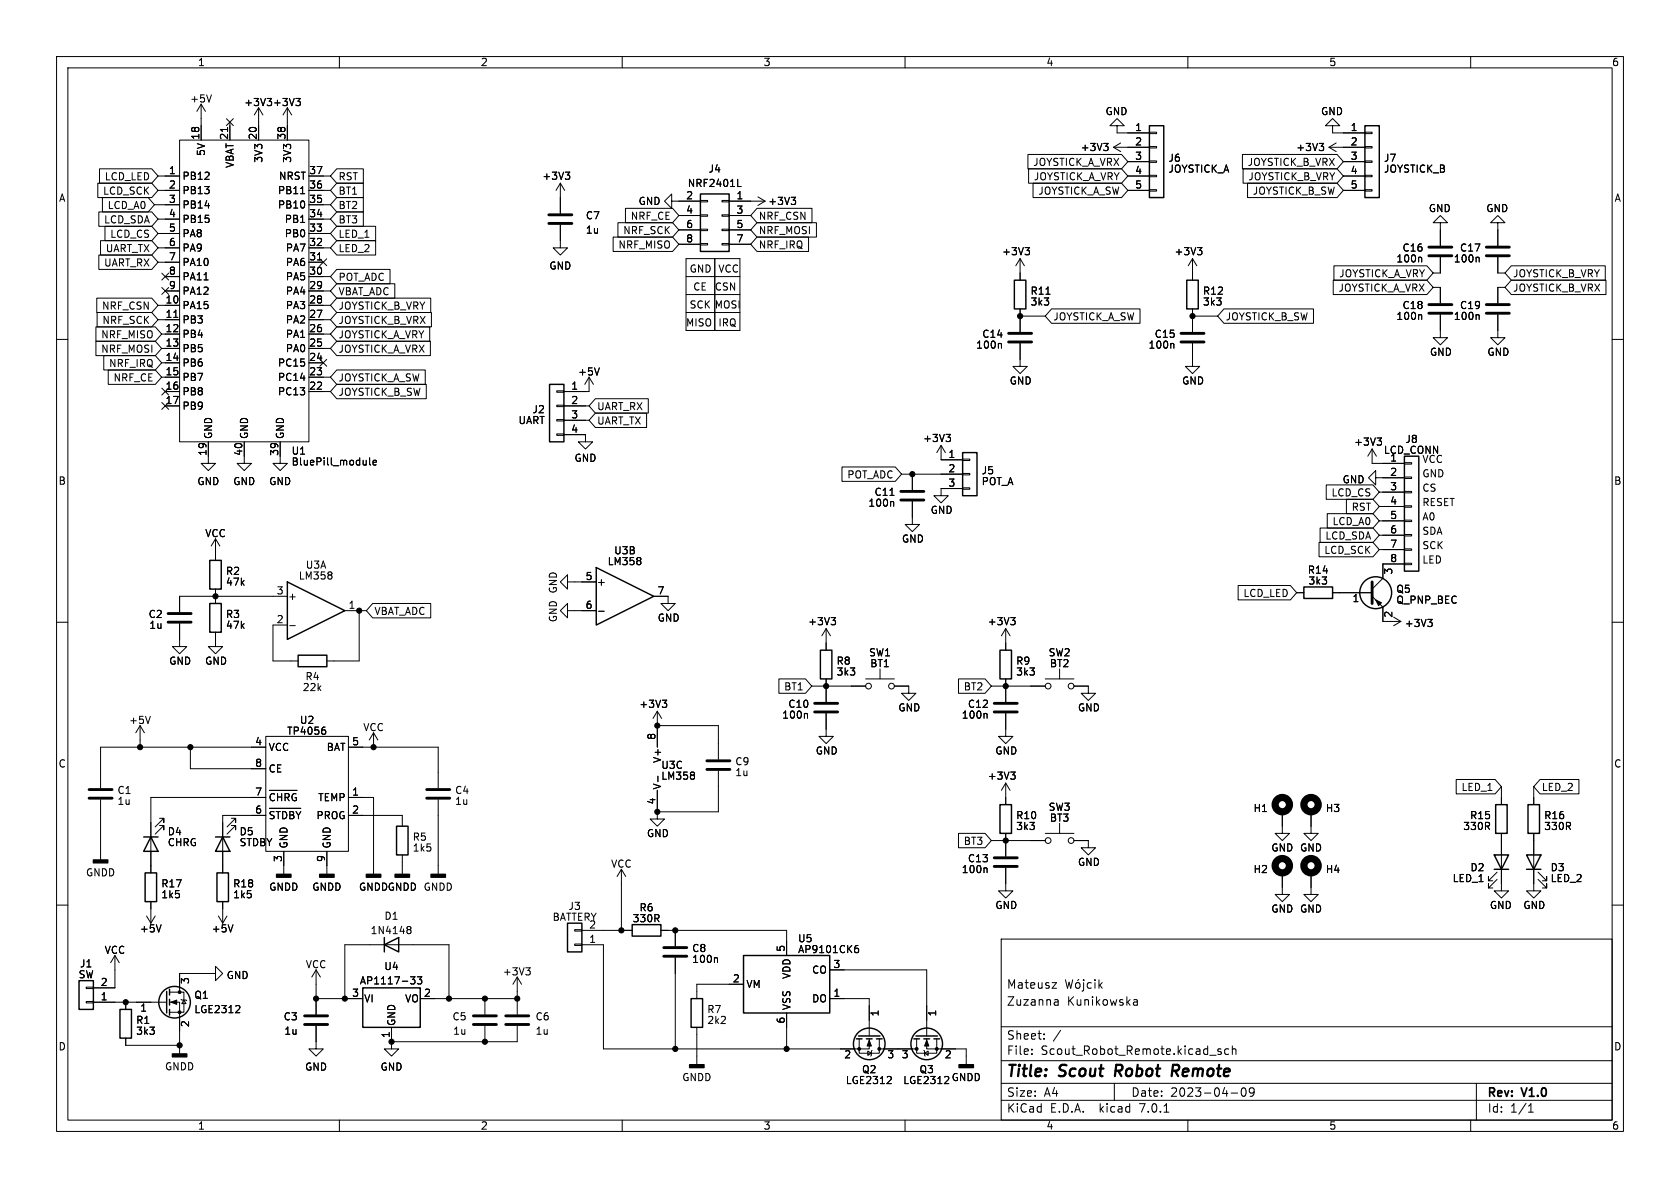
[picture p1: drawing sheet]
<svg xmlns="http://www.w3.org/2000/svg" width="297mm" height="210mm" viewBox="0 0 297 210" stroke-linecap="round" stroke-linejoin="round" font-family="sans-serif">
<defs><g id="words">
<g font-size="2.8">
<text x="178" y="190.8">Title:</text>
<text x="187.4" y="190.8">Scout</text>
<text x="197.8" y="190.8">Robot</text>
<text x="208.5" y="190.8">Remote</text>
</g>
<g font-size="2.1">
<text x="178" y="177.9">Zuzanna</text>
<text x="178" y="174.9">Mateusz</text>
<text x="188.7" y="177.9">Kunikowska</text>
<text x="178" y="183.9">Sheet:</text>
<text x="186.2" y="183.9">/</text>
<text x="178" y="186.6">File:</text>
<text x="184" y="186.6">Scout_Robot_Remote.kicad_sch</text>
<text x="178" y="196.8">KiCad</text>
<text x="178" y="194">Size:</text>
<text x="184.6" y="194">A4</text>
<text x="185.7" y="196.8">E.D.A.</text>
<text x="194.4" y="196.8">kicad</text>
<text x="200" y="194">Date:</text>
<text x="201.5" y="196.8">7.0.1</text>
<text x="206.9" y="194">2023-04-09</text>
<text x="263" y="194.2">Rev:</text>
<text x="263" y="196.8">Id:</text>
<text x="267" y="196.8">1/1</text>
<text x="269.2" y="194.2">V1.0</text>
</g>
<g font-size="1.8">
<text x="35" y="11.8">1</text>
<text x="85" y="11.8">2</text>
<text x="135" y="11.8">3</text>
<text x="185" y="11.8">4</text>
<text x="235" y="11.8">5</text>
<text x="285" y="11.8">6</text>
<text x="33.6" y="18.3">+5V</text>
<text x="43.1" y="18.9">+3V3 +3V3</text>
<text x="195.4" y="20.5">GND</text>
<text x="200.6" y="23.2">1</text>
<text x="233.5" y="20.5">GND</text>
<text x="238.7" y="23.2">1</text>
<text x="35.3" y="24.8" transform="rotate(-90 35.3 24.8)">18</text>
<text x="36.4" y="27.7" transform="rotate(-90 36.4 27.7)">5V</text>
<text x="40.4" y="24.8" transform="rotate(-90 40.4 24.8)">21</text>
<text x="41.5" y="29.8" transform="rotate(-90 41.5 29.8)">VBAT</text>
<text x="45.5" y="24.8" transform="rotate(-90 45.5 24.8)">20</text>
<text x="46.5" y="28.9" transform="rotate(-90 46.5 28.9)">3V3</text>
<text x="50.5" y="24.8" transform="rotate(-90 50.5 24.8)">38</text>
<text x="51.6" y="28.9" transform="rotate(-90 51.6 28.9)">3V3</text>
<text x="182.5" y="29.5">JOYSTICK_A_VRX</text>
<text x="191" y="26.9">+3V3</text>
<text x="200.6" y="25.8">2</text>
<text x="200.6" y="28.3">3</text>
<text x="206.5" y="28.8">J6</text>
<text x="220.5" y="29.5">JOYSTICK_B_VRX</text>
<text x="229.1" y="26.9">+3V3</text>
<text x="238.7" y="25.8">2</text>
<text x="238.7" y="28.3">3</text>
<text x="244.6" y="28.8">J7</text>
<text x="10.4" y="35.8">A</text>
<text x="18.1" y="34.6">LCD_SCK</text>
<text x="18.4" y="32">LCD_LED</text>
<text x="29.8" y="30.9">1</text>
<text x="29.8" y="33.4">2</text>
<text x="29.8" y="35.9">3</text>
<text x="32.3" y="31.9">PB12</text>
<text x="32.3" y="34.5">PB13</text>
<text x="49" y="34.5">PB11</text>
<text x="49.2" y="31.9">NRST</text>
<text x="54.6" y="35.9">35</text>
<text x="54.6" y="33.4">36</text>
<text x="54.6" y="30.9">37</text>
<text x="59.8" y="34.6">BT1</text>
<text x="59.8" y="32">RST</text>
<text x="95.8" y="31.9">+3V3</text>
<text x="121.3" y="35.3">2</text>
<text x="121.5" y="33.2">NRF2401L</text>
<text x="125.2" y="30.7">J4</text>
<text x="130.1" y="35.3">1</text>
<text x="182.7" y="32">JOYSTICK_A_VRY</text>
<text x="183.4" y="34.6">JOYSTICK_A_SW</text>
<text x="200.6" y="30.9">4</text>
<text x="200.6" y="33.4">5</text>
<text x="206.5" y="30.7">JOYSTICK_A</text>
<text x="220.6" y="32">JOYSTICK_B_VRY</text>
<text x="221.4" y="34.6">JOYSTICK_B_SW</text>
<text x="238.7" y="30.9">4</text>
<text x="238.7" y="33.4">5</text>
<text x="244.6" y="30.7">JOYSTICK_B</text>
<text x="285.4" y="35.8">A</text>
<text x="18.3" y="39.7">LCD_SDA</text>
<text x="18.9" y="37.1">LCD_A0</text>
<text x="29.8" y="38.5">4</text>
<text x="29.8" y="41">5</text>
<text x="32.3" y="37">PB14</text>
<text x="32.3" y="39.6">PB15</text>
<text x="49" y="37">PB10</text>
<text x="50.2" y="39.6">PB1</text>
<text x="54.6" y="41">33</text>
<text x="54.6" y="38.5">34</text>
<text x="59.8" y="37.1">BT2</text>
<text x="59.8" y="39.7">BT3</text>
<text x="103.5" y="38.9">C7</text>
<text x="103.5" y="41.5">1u</text>
<text x="110.1" y="41.6">NRF_SCK</text>
<text x="111.4" y="39">NRF_CE</text>
<text x="112.8" y="36.4">GND</text>
<text x="121.3" y="37.8">4</text>
<text x="121.3" y="40.4">6</text>
<text x="130.1" y="37.8">3</text>
<text x="130.1" y="40.4">5</text>
<text x="134.1" y="41.6">NRF_MOSI</text>
<text x="134.1" y="39">NRF_CSN</text>
<text x="135.8" y="36.4">+3V3</text>
<text x="252.5" y="37.7">GND</text>
<text x="262.7" y="37.7">GND</text>
<text x="18.3" y="47.3">UART_RX</text>
<text x="18.6" y="44.7">UART_TX</text>
<text x="19.4" y="42.2">LCD_CS</text>
<text x="29.8" y="43.6">6</text>
<text x="29.8" y="46.1">7</text>
<text x="32.3" y="42.1">PA8</text>
<text x="32.3" y="44.6">PA9</text>
<text x="32.3" y="47.2">PA10</text>
<text x="50.2" y="42.1">PB0</text>
<text x="50.4" y="47.2">PA6</text>
<text x="50.4" y="44.6">PA7</text>
<text x="54.6" y="46.1">31</text>
<text x="54.6" y="43.6">32</text>
<text x="59.8" y="42.2">LED_1</text>
<text x="59.8" y="44.7">LED_2</text>
<text x="97.1" y="47.8">GND</text>
<text x="109.2" y="44.1">NRF_MISO</text>
<text x="121.3" y="42.9">8</text>
<text x="130.1" y="42.9">7</text>
<text x="134.1" y="44.1">NRF_IRQ</text>
<text x="177.1" y="45.3">+3V3</text>
<text x="207.6" y="45.3">+3V3</text>
<text x="246.8" y="46.6">100n</text>
<text x="247.9" y="44.6">C16</text>
<text x="257" y="46.6">100n</text>
<text x="258.1" y="44.6">C17</text>
<text x="29.2" y="53.7">10</text>
<text x="29.8" y="48.6">8</text>
<text x="29.8" y="51.2">9</text>
<text x="32.3" y="49.7">PA11</text>
<text x="32.3" y="52.3">PA12</text>
<text x="50.4" y="52.3">PA4</text>
<text x="50.4" y="49.7">PA5</text>
<text x="54.6" y="53.7">28</text>
<text x="54.6" y="51.2">29</text>
<text x="54.6" y="48.6">30</text>
<text x="59.8" y="49.8">POT_ADC</text>
<text x="59.8" y="52.4">VBAT_ADC</text>
<text x="121.9" y="48.3">GND</text>
<text x="122.6" y="51.4">CE</text>
<text x="126.4" y="51.4">CSN</text>
<text x="127" y="48.3">VCC</text>
<text x="182.1" y="52.3">R11</text>
<text x="212.6" y="52.3">R12</text>
<text x="236.5" y="51.7">JOYSTICK_A_VRX</text>
<text x="236.6" y="49.2">JOYSTICK_A_VRY</text>
<text x="267.5" y="49.2">JOYSTICK_B_VRY</text>
<text x="267.5" y="51.7">JOYSTICK_B_VRX</text>
<text x="17.8" y="60">NRF_MISO</text>
<text x="17.9" y="54.9">NRF_CSN</text>
<text x="18" y="57.4">NRF_SCK</text>
<text x="29.2" y="56.3">11</text>
<text x="29.2" y="58.8">12</text>
<text x="32.3" y="54.8">PA15</text>
<text x="32.3" y="57.3">PB3</text>
<text x="32.3" y="59.9">PB4</text>
<text x="50.4" y="59.9">PA1</text>
<text x="50.4" y="57.3">PA2</text>
<text x="50.4" y="54.8">PA3</text>
<text x="54.6" y="58.8">26</text>
<text x="54.6" y="56.3">27</text>
<text x="59.8" y="57.4">JOYSTICK_B_VRX</text>
<text x="59.8" y="60">JOYSTICK_A_VRY</text>
<text x="59.8" y="54.9">JOYSTICK_B_VRY</text>
<text x="121.3" y="57.8">MISO</text>
<text x="121.9" y="54.6">SCK MOSI</text>
<text x="127" y="57.8">IRQ</text>
<text x="173.6" y="59.9">C14</text>
<text x="182.1" y="54.2">3k3</text>
<text x="186.2" y="56.8">JOYSTICK_A_SW</text>
<text x="204.1" y="59.9">C15</text>
<text x="212.6" y="54.2">3k3</text>
<text x="216.7" y="56.8">JOYSTICK_B_SW</text>
<text x="246.8" y="56.7">100n</text>
<text x="247.9" y="54.8">C18</text>
<text x="257" y="56.7">100n</text>
<text x="258.1" y="54.8">C19</text>
<text x="17.8" y="62.5">NRF_MOSI</text>
<text x="19.2" y="65.1">NRF_IRQ</text>
<text x="29.2" y="61.3">13</text>
<text x="29.2" y="63.9">14</text>
<text x="32.3" y="62.4">PB5</text>
<text x="32.3" y="65">PB6</text>
<text x="49" y="65">PC15</text>
<text x="50.4" y="62.4">PA0</text>
<text x="54.6" y="63.9">24</text>
<text x="54.6" y="61.3">25</text>
<text x="59.8" y="62.5">JOYSTICK_A_VRX</text>
<text x="172.5" y="61.8">100n</text>
<text x="203" y="61.8">100n</text>
<text x="252.7" y="63.1">GND</text>
<text x="262.9" y="63.1">GND</text>
<text x="19.9" y="67.6">NRF_CE</text>
<text x="29.2" y="66.4">15</text>
<text x="29.2" y="69">16</text>
<text x="29.2" y="71.5">17</text>
<text x="32.3" y="67.5">PB7</text>
<text x="32.3" y="70">PB8</text>
<text x="49" y="70">PC13</text>
<text x="49" y="67.5">PC14</text>
<text x="54.6" y="69">22</text>
<text x="54.6" y="66.4">23</text>
<text x="59.8" y="67.6">JOYSTICK_A_SW</text>
<text x="59.8" y="70.1">JOYSTICK_B_SW</text>
<text x="100.9" y="69">1</text>
<text x="100.9" y="71.5">2</text>
<text x="102.1" y="66.5">+5V</text>
<text x="178.4" y="68.1">GND</text>
<text x="208.9" y="68.1">GND</text>
<text x="32.3" y="72.6">PB9</text>
<text x="37.7" y="77.6" transform="rotate(-90 37.7 77.6)">GND</text>
<text x="44" y="77.6" transform="rotate(-90 44 77.6)">GND</text>
<text x="50.4" y="77.6" transform="rotate(-90 50.4 77.6)">GND</text>
<text x="91.6" y="75.1">UART</text>
<text x="94.1" y="73.2">J2</text>
<text x="100.9" y="74">3</text>
<text x="100.9" y="76.6">4</text>
<text x="105.6" y="75.2">UART_TX</text>
<text x="105.6" y="72.7">UART_RX</text>
<text x="36.6" y="80.6" transform="rotate(-90 36.6 80.6)">19</text>
<text x="42.9" y="80.6" transform="rotate(-90 42.9 80.6)">40</text>
<text x="49.3" y="80.6" transform="rotate(-90 49.3 80.6)">39</text>
<text x="51.5" y="82.4">BluePill_module</text>
<text x="51.5" y="80.5">U1</text>
<text x="101.5" y="81.8">GND</text>
<text x="163.1" y="78.3">+3V3</text>
<text x="167.6" y="81">1</text>
<text x="167.6" y="83.6">2</text>
<text x="239.3" y="78.9">+3V3</text>
<text x="244.6" y="80.4">LCD_CONN</text>
<text x="245.7" y="81.7">1</text>
<text x="248.4" y="78.5">J8</text>
<text x="251.5" y="81.9">VCC</text>
<text x="10.3" y="85.8">B</text>
<text x="34.8" y="85.9">GND</text>
<text x="41.2" y="85.9">GND</text>
<text x="47.5" y="85.9">GND</text>
<text x="149.7" y="84.7">POT_ADC</text>
<text x="153.5" y="89.7">100n</text>
<text x="154.5" y="87.8">C11</text>
<text x="167.6" y="86.1">3</text>
<text x="173.5" y="84">J5</text>
<text x="173.5" y="85.9">POT_A</text>
<text x="235.3" y="87.9">LCD_CS</text>
<text x="237.3" y="85.6">GND</text>
<text x="245.7" y="84.2">2</text>
<text x="245.7" y="86.7">3</text>
<text x="245.7" y="89.3">4</text>
<text x="251.5" y="84.5">GND</text>
<text x="251.5" y="89.5">RESET</text>
<text x="251.5" y="87">CS</text>
<text x="285.3" y="85.8">B</text>
<text x="36.2" y="95.1">VCC</text>
<text x="164.5" y="91">GND</text>
<text x="234.2" y="95.5">LCD_SDA</text>
<text x="235.5" y="93">LCD_A0</text>
<text x="238.8" y="90.5">RST</text>
<text x="245.7" y="91.8">5</text>
<text x="245.7" y="94.4">6</text>
<text x="251.5" y="94.6">SDA</text>
<text x="251.5" y="92.1">A0</text>
<text x="39.9" y="101.8">R2</text>
<text x="54" y="100.7">U3A</text>
<text x="107.4" y="100.1">LM358</text>
<text x="108.5" y="98.1">U3B</text>
<text x="159.4" y="96.1">GND</text>
<text x="231.1" y="101.6">R14</text>
<text x="234" y="98.1">LCD_SCK</text>
<text x="245.7" y="96.9">7</text>
<text x="245.7" y="99.4">8</text>
<text x="246.4" y="101.6" transform="rotate(-90 246.4 101.6)">3</text>
<text x="251.5" y="99.7">LED</text>
<text x="251.5" y="97.2">SCK</text>
<text x="39.9" y="103.7">47k</text>
<text x="48.9" y="105.2">3</text>
<text x="50.9" y="106.2">+</text>
<text x="52.8" y="102.6">LM358</text>
<text x="61.6" y="107.7">1</text>
<text x="103.5" y="102.6">5</text>
<text x="103.5" y="107.7">6</text>
<text x="105.5" y="103.7">+</text>
<text x="116.2" y="105.2">7</text>
<text x="219.7" y="105.7">LCD_LED</text>
<text x="231.3" y="103.5">3k3</text>
<text x="239" y="106.7">1</text>
<text x="246.8" y="105">Q5</text>
<text x="246.8" y="106.9">Q_PNP_BEC</text>
<text x="26.2" y="109.4">C2</text>
<text x="26.3" y="111.3">1u</text>
<text x="39.9" y="109.4">R3</text>
<text x="39.9" y="111.3">47k</text>
<text x="48.9" y="110.2">2</text>
<text x="66.2" y="108.9">VBAT_ADC</text>
<text x="98.6" y="110.1" transform="rotate(-90 98.6 110.1)">GND GND</text>
<text x="116.2" y="110">GND</text>
<text x="142.8" y="110.7">+3V3</text>
<text x="174.6" y="110.7">+3V3</text>
<text x="246.4" y="109.3" transform="rotate(-90 246.4 109.3)">2</text>
<text x="248.3" y="111">+3V3</text>
<text x="29.9" y="117.7">GND</text>
<text x="36.2" y="117.7">GND</text>
<text x="147.8" y="117.7">R8</text>
<text x="147.8" y="119.6">3k3</text>
<text x="153.6" y="116.2">SW1</text>
<text x="153.8" y="118.1">BT1</text>
<text x="179.6" y="117.7">R9</text>
<text x="179.6" y="119.6">3k3</text>
<text x="185.3" y="116.2">SW2</text>
<text x="185.5" y="118.1">BT2</text>
<text x="53.5" y="122.3">22k</text>
<text x="53.9" y="120.4">R4</text>
<text x="113" y="125.3">+3V3</text>
<text x="138.5" y="122.2">BT1</text>
<text x="139.3" y="125.3">C10</text>
<text x="158.8" y="125.9">GND</text>
<text x="170.3" y="122.2">BT2</text>
<text x="171.1" y="125.3">C12</text>
<text x="190.5" y="125.9">GND</text>
<text x="22.8" y="128.1">+5V</text>
<text x="45.1" y="131.8">4</text>
<text x="50.7" y="130">TP4056</text>
<text x="53" y="128.1">U2</text>
<text x="62.2" y="131.8">5</text>
<text x="64.2" y="129.4">VCC</text>
<text x="116" y="130.8" transform="rotate(-90 116 130.8)">8</text>
<text x="138.2" y="127.2">100n</text>
<text x="170" y="127.2">100n</text>
<text x="10.3" y="135.8">C</text>
<text x="45.1" y="135.6">8</text>
<text x="47.5" y="132.9">VCC</text>
<text x="47.5" y="136.7">CE</text>
<text x="57.6" y="132.9">BAT</text>
<text x="116.8" y="136.1">U3C</text>
<text x="116.8" y="138">LM358</text>
<text x="117" y="135" transform="rotate(-90 117 135)">V+</text>
<text x="129.9" y="135.4">C9</text>
<text x="129.9" y="137.4">1u</text>
<text x="144.2" y="133.5">GND</text>
<text x="174.6" y="138">+3V3</text>
<text x="175.9" y="133.5">GND</text>
<text x="285.3" y="135.8">C</text>
<text x="20.7" y="140.5">C1</text>
<text x="20.7" y="142.4">1u</text>
<text x="45.1" y="143.9">6</text>
<text x="45.1" y="140.7">7</text>
<text x="47.5" y="142.4">~{CHRG}</text>
<text x="56.1" y="141.8">TEMP</text>
<text x="62.2" y="140.7">1</text>
<text x="62.2" y="143.9">2</text>
<text x="80.4" y="140.5">C4</text>
<text x="80.4" y="142.4">1u</text>
<text x="116" y="142.3" transform="rotate(-90 116 142.3)">4</text>
<text x="117" y="139.6" transform="rotate(-90 117 139.6)">V-</text>
<text x="185.3" y="143.5">SW3</text>
<text x="221.6" y="143.7">H1</text>
<text x="234.3" y="143.7">H3</text>
<text x="258.2" y="140">LED_1</text>
<text x="272.6" y="140">LED_2</text>
<text x="29.6" y="147.8">D4</text>
<text x="29.6" y="149.7">CHRG</text>
<text x="42.3" y="147.8">D5</text>
<text x="42.3" y="149.7">STDBY</text>
<text x="47.5" y="145.6">~{STDBY}</text>
<text x="51" y="150" transform="rotate(-90 51 150)">GND</text>
<text x="55.8" y="145">PROG</text>
<text x="58.6" y="150" transform="rotate(-90 58.6 150)">GND</text>
<text x="72.9" y="148.8">R5</text>
<text x="114.3" y="148.1">GND</text>
<text x="170.3" y="149.5">BT3</text>
<text x="179.6" y="145">R10</text>
<text x="179.6" y="146.9">3k3</text>
<text x="185.5" y="145.4">BT3</text>
<text x="258.6" y="146.9">330R</text>
<text x="259.8" y="145">R15</text>
<text x="272.9" y="145">R16</text>
<text x="272.9" y="146.9">330R</text>
<text x="15.1" y="155.1">GNDD</text>
<text x="49.9" y="152.4" transform="rotate(-90 49.9 152.4)">3</text>
<text x="57.5" y="152.4" transform="rotate(-90 57.5 152.4)">9</text>
<text x="72.9" y="150.7">1k5</text>
<text x="108" y="153.5">VCC</text>
<text x="170" y="154.5">100n</text>
<text x="171.1" y="152.6">C13</text>
<text x="190.5" y="153.2">GND</text>
<text x="221.6" y="154.5">H2</text>
<text x="224.7" y="150.7">GND GND</text>
<text x="234.3" y="154.5">H4</text>
<text x="259.9" y="154.2">D2</text>
<text x="274.1" y="154.2">D3</text>
<text x="28.5" y="157">R17</text>
<text x="28.5" y="158.9">1k5</text>
<text x="41.2" y="157">R18</text>
<text x="41.2" y="158.9">1k5</text>
<text x="47.5" y="157.6">GNDD</text>
<text x="55.2" y="157.6">GNDD</text>
<text x="63.4" y="157.6">GNDDGNDD GNDD</text>
<text x="63.4" y="157.6">GNDDGNDD</text>
<text x="100.4" y="161">J3</text>
<text x="113" y="161.3">R6</text>
<text x="175.9" y="160.8">GND</text>
<text x="224.7" y="161.5">GND GND</text>
<text x="256.8" y="156.1">LED_1</text>
<text x="263.3" y="160.8">GND</text>
<text x="269.2" y="160.8">GND</text>
<text x="274.1" y="156.1">LED_2</text>
<text x="24.7" y="165">+5V</text>
<text x="37.4" y="165">+5V</text>
<text x="65.5" y="165.3">1N4148</text>
<text x="67.9" y="162.8">D1</text>
<text x="97.6" y="162.9">BATTERY</text>
<text x="104.1" y="166.8">1</text>
<text x="104.1" y="164.2">2</text>
<text x="111.8" y="163.2">330R</text>
<text x="141" y="166.7">U5</text>
<text x="13.8" y="173.1">SW</text>
<text x="14.1" y="171.2">J1</text>
<text x="18.4" y="168.8">VCC</text>
<text x="40" y="173.2">GND</text>
<text x="54" y="171.3">VCC</text>
<text x="67.9" y="171.6">U4</text>
<text x="88.8" y="172.6">+3V3</text>
<text x="122.3" y="168.5">C8</text>
<text x="122.3" y="170.4">100n</text>
<text x="129.5" y="173.7">2</text>
<text x="138.8" y="168.3" transform="rotate(-90 138.8 168.3)">5</text>
<text x="139.9" y="173.2" transform="rotate(-90 139.9 173.2)">VDD</text>
<text x="141" y="168.6">AP9101CK6</text>
<text x="143.4" y="172.3">CO</text>
<text x="147.3" y="171.2">3</text>
<text x="17.7" y="176.9">1</text>
<text x="17.7" y="174.4">2</text>
<text x="24.7" y="179.1">1</text>
<text x="33.7" y="174" transform="rotate(-90 33.7 174)">3</text>
<text x="34.3" y="176.7">Q1</text>
<text x="34.3" y="179.3">LGE2312</text>
<text x="62.2" y="176.3">3</text>
<text x="63.6" y="174.2">AP1117-33</text>
<text x="64.4" y="177.4">VI</text>
<text x="71.5" y="177.4">VO</text>
<text x="74.9" y="176.3">2</text>
<text x="125" y="179.3">R7</text>
<text x="132" y="174.8">VM</text>
<text x="139.9" y="178.6" transform="rotate(-90 139.9 178.6)">VSS</text>
<text x="143.4" y="177.4">DO</text>
<text x="147.3" y="176.3">1</text>
<text x="155.6" y="179.7" transform="rotate(-90 155.6 179.7)">1</text>
<text x="165.7" y="179.7" transform="rotate(-90 165.7 179.7)">1</text>
<text x="10.3" y="185.8">D</text>
<text x="24" y="181.2">R1</text>
<text x="24" y="183.1">3k3</text>
<text x="33.7" y="181.6" transform="rotate(-90 33.7 181.6)">2</text>
<text x="50.1" y="180.5">C3</text>
<text x="50.2" y="183.1">1u</text>
<text x="69" y="183.5" transform="rotate(-90 69 183.5)">1</text>
<text x="70" y="181.4" transform="rotate(-90 70 181.4)">GND</text>
<text x="79.9" y="180.5">C5</text>
<text x="80.1" y="183.1">1u</text>
<text x="94.6" y="180.5">C6</text>
<text x="94.6" y="183.1">1u</text>
<text x="125" y="181.2">2k2</text>
<text x="138.8" y="181" transform="rotate(-90 138.8 181)">6</text>
<text x="285.3" y="185.8">D</text>
<text x="29.1" y="189.4">GNDD</text>
<text x="53.9" y="189.4">GND</text>
<text x="67.2" y="189.4">GND</text>
<text x="120.6" y="191.3">GNDD</text>
<text x="149.2" y="187.3">2</text>
<text x="149.5" y="191.8">LGE2312</text>
<text x="152.3" y="189.9">Q2</text>
<text x="156.8" y="187.3">3</text>
<text x="159.4" y="187.3">3</text>
<text x="159.6" y="191.8">LGE2312</text>
<text x="162.5" y="189.9">Q3</text>
<text x="167" y="187.3">2</text>
<text x="168.2" y="191.3">GNDD</text>
<text x="35" y="199.8">1</text>
<text x="85" y="199.8">2</text>
<text x="135" y="199.8">3</text>
<text x="185" y="199.8">4</text>
<text x="235" y="199.8">5</text>
<text x="285" y="199.8">6</text>
</g>
</g></defs>
<g fill="none" stroke="#000" stroke-width=".18">
<path d="M10 10h277v190h-277zM12 12h273v186h-273zM35.6 18.4v6.4M35.6 18.4l-.8 1.3M35.6 18.4l.7 1.3M37.4 16.8l-.4 1.2M45.7 19.1v5.7M45.7 19.1l-.7 1.2M45.7 19.1l.8 1.2M50.8 19.1v5.7M50.8 19.1l-.8 1.2M50.8 19.1l.8 1.2"/>
<path d="M52.3 17.4h.8l-.4 .5M52.9 17.9l.2 .2v.3l-.2 .3M60 10v2M110 10v2M160 10v2M210 10v2M260 10v2M17.3 32.4h9.5l1.1 1.3-1.1 1.2h-9.5zM17.5 37.5h9.3l1.1 1.2-1.1 1.3h-9.3zM17.6 29.8h9.2l1.1 1.3-1.1 1.3h-9.2zM18.1 34.9h8.1l1.1 1.3-1.1 1.3h-8.1zM27.3 36.2h4.4"/>
<path d="M27.9 31.1h3.8M27.9 33.7h3.8M27.9 38.7h3.8M31.7 24.8h22.9v53.3h-22.9zM40 21l1.2 1.2M40.2 22.5v.8M40.6 21.6v3.2M41.2 21l-1.2 1.2M53.1 39.3h.8M53.1 34.2h.8M54.6 31.1h3.8M54.6 33.7h3.8"/>
<path d="M54.6 36.2h3.8M54.6 38.7h3.8M59.5 32.4h4.7v2.5h-4.7l-1.1-1.2zM59.5 34.9h4.7v2.6h-4.7l-1.1-1.3zM59.5 37.5h4.7v2.5h-4.7l-1.1-1.3zM59.5 29.8h4.7v2.6h-4.7l-1.1-1.3zM99.1 39.8v4h1.2l-1.2 1.3-1.3-1.3h1.3M99.1 32.4v5.3M99.1 32.4l-.8 1.3M99.1 32.4l.7 1.3M99.9 30.4h.8l-.4 .5M100.5 30.9l.2 .3v.3l-.2 .2"/>
<path d="M109.2 39.4h9.7l1.1 1.2-1.1 1.3h-9.7zM110.6 36.8h8.3l1.1 1.3-1.1 1.3h-8.3zM118.7 35.6v-1.3l-1.2 1.3 1.2 1.2v-1.2h5.1M120 38.1h3.8M123.8 38h1.3v.2h-1.3zM123.8 35.4h1.3v.3h-1.3zM127.6 38h1.3v.2h-1.3zM127.6 35.4h1.3v.3h-1.3zM128.9 35.6h6.4M128.9 38.1h3.8M130.4 33h.6M133.8 39.4h10.5v2.5h-10.5l-1.1-1.3z"/>
<path d="M133.8 36.8h9.7v2.6h-9.7l-1.1-1.3zM134 34.8l1.3 .8M135.3 35.6l-1.3 .7M139.9 34.9h.8l-.5 .5M140.4 35.4l.3 .2v.3l-.3 .2M181.7 27.3h16.6l1.1 1.3-1.1 1.2h-16.6zM181.8 29.8h16.5l1.1 1.3-1.1 1.3h-16.5zM182.6 32.4h15.7l1.1 1.3-1.1 1.2h-15.7zM195.1 25.4h.8l-.4 .4M195.7 25.8l.2 .3v.3l-.2 .2M196.8 26h6.4M196.8 26l1.3 .8"/>
<path d="M197.5 22.2h1.3l-1.3-1.2-1.3 1.2h1.3v1.3h5.7M198.1 25.3l-1.3 .7M199.4 31.1h3.8M199.4 33.7h3.8M199.4 28.6h3.8M203.2 33.5h1.3v.3h-1.3zM203.2 31h1.3v.2h-1.3zM203.2 28.4h1.3v.3h-1.3zM203.2 25.9h1.3v.3h-1.3zM203.2 23.4h1.3v.2h-1.3zM219.6 27.3h16.8l1.1 1.3-1.1 1.2h-16.8zM219.8 29.8h16.6l1.1 1.3-1.1 1.3h-16.6z"/>
<path d="M220.5 32.4h15.9l1.1 1.3-1.1 1.2h-15.9zM233.2 25.4h.8l-.4 .4M233.8 25.8l.2 .3v.3l-.2 .2M234.9 26h6.4M234.9 26l1.3 .8M235.6 22.2h1.3l-1.3-1.2-1.3 1.2h1.3v1.3h5.7M236.2 25.3l-1.3 .7M237.5 31.1h3.8M237.5 33.7h3.8M237.5 28.6h3.8M241.3 33.5h1.3v.3h-1.3zM241.3 31h1.3v.2h-1.3z"/>
<path d="M241.3 28.4h1.3v.3h-1.3zM241.3 25.9h1.3v.3h-1.3zM241.3 23.4h1.3v.2h-1.3zM254.6 39.4h1.3l-1.3-1.3-1.2 1.3h1.2v4M264.8 39.4h1.3l-1.3-1.3-1.3 1.3h1.3v4M10 60h2M17 57.8h10.5l1.1 1.3-1.1 1.2h-10.5zM17.1 52.7h9.7l1.1 1.3-1.1 1.2h-9.7zM17.2 55.2h9.6l1.1 1.3-1.1 1.3h-9.6zM17.5 45.1h9.3l1.1 1.3-1.1 1.2h-9.3zM17.8 42.5h9l1.1 1.3-1.1 1.3h-9zM18.6 40h8.2l1.1 1.3-1.1 1.2h-8.2z"/>
<path d="M27.9 54h3.8M27.9 56.5h3.8M27.9 46.4h3.8M27.9 43.8h3.8M27.9 41.3h3.8M28.6 59.1h3.1M28.6 48.3l1.2 1.2M28.6 50.8l1.2 1.2M29.2 51.4h2.5M29.2 48.9h2.5M29.8 48.3l-1.2 1.2M29.8 50.8l-1.2 1.2"/>
<path d="M30.7 56.1h.7M54.6 54h3.8M54.6 56.5h3.8M54.6 59.1h3.8M54.6 51.4h3.8M54.6 48.9h3.8M54.6 46.4h2.5M54.6 43.8h3.8M54.6 41.3h3.8M56.1 45.9h.7M56.5 45.7l1.3 1.3M57.8 45.7l-1.3 1.3"/>
<path d="M59.5 40h6.9v2.5h-6.9l-1.1-1.2zM59.5 42.5h6.9v2.6h-6.9l-1.1-1.3zM59.5 55.2h16.8v2.6h-16.8l-1.1-1.3zM59.5 57.8h16.5v2.5h-16.5l-1.1-1.2zM59.5 47.6h9.5v2.6h-9.5l-1.1-1.3zM59.5 50.2h10.3v2.5h-10.3l-1.1-1.3zM59.5 52.7h16.6v2.5h-16.6l-1.1-1.2zM108.4 41.9h10.5l1.1 1.3-1.1 1.3h-10.5zM120 40.6h3.8M120 43.2h3.8M121.3 48.9h9.5M121.3 45.7h9.5v12.7h-9.5z"/>
<path d="M121.3 55.2h9.5M121.3 52.1h9.5M123.8 43.1h1.3v.2h-1.3zM123.8 40.5h1.3v.3h-1.3zM126.4 45.7v12.7M127.6 43.1h1.3v.2h-1.3zM127.6 40.5h1.3v.3h-1.3zM128.9 40.6h3.8M128.9 43.2h3.8M133.8 41.9h9.1v2.6h-9.1l-1.1-1.3zM180.3 45.7l-.7 1.3M180.3 45.7v3.8"/>
<path d="M180.3 54.6v4.1M180.3 45.7l.8 1.3M180.3 55.9h4.5M181.2 43.8h.8l-.4 .5M181.8 44.3l.2 .2v.3l-.2 .2M185.9 54.6h15.6v2.6h-15.6l-1.1-1.3zM210.8 45.7v3.8M210.8 54.6v4.1M210.8 45.7l-.7 1.3M210.8 45.7l.8 1.3M210.8 55.9h4.5M211.7 43.8h.8l-.4 .5"/>
<path d="M212.2 44.3l.3 .2v.3l-.3 .2M216.4 54.6h15.8v2.6h-15.8l-1.1-1.3zM235.7 49.5h16.6l1.1 1.3-1.1 1.3h-16.6zM235.8 47h16.5l1.1 1.3-1.1 1.2h-16.5zM251.2 45.5l.1 .1v.7M251.2 55.6l.1 .2v.7M253.4 50.8h1.2v2.8M254.6 55.6v4.1h1.3l-1.3 1.3-1.2-1.3h1.2M254.6 45.5v2.8h-1.2M261.3 45.5l.2 .1v.7M261.3 55.6l.2 .2v.7M264.8 55.6v4.1h1.3l-1.3 1.3-1.3-1.3h1.3"/>
<path d="M264.8 45.5v2.8h1.3M266.1 50.8h-1.3v2.8M267.2 47h16.6v2.5h-16.6l-1.1-1.2zM267.2 49.5h16.7v2.6h-16.7l-1.1-1.3zM285 60h2M17 60.3h10.5l1.1 1.3-1.1 1.3h-10.5zM18.3 62.9h9.2l1.1 1.2-1.1 1.3h-9.2zM19.1 65.4h8.4l1.1 1.3-1.1 1.2h-8.4zM28.6 61.6h3.1M28.6 64.1h3.1M28.6 66.7h3.1M28.6 68.6l1.2 1.2"/>
<path d="M28.6 71.1l1.2 1.3M29.2 69.2h2.5M29.2 71.8h2.5M29.8 68.6l-1.2 1.2M29.8 71.1l-1.2 1.3M36.8 78.1v3.8h1.3l-1.3 1.3-1.2-1.3h1.2M43.2 78.1v3.8h1.2l-1.2 1.3-1.3-1.3h1.3M49.5 78.1v3.8h1.3l-1.3 1.3-1.2-1.3h1.2M54.6 61.6h3.8M54.6 64.1h2.5M54.6 66.7h3.8M54.6 69.2h3.8"/>
<path d="M56.5 63.5l1.3 1.2M57.8 63.5l-1.3 1.2M59.5 60.3h16.6v2.6h-16.6l-1.1-1.3zM59.5 65.4h15.7v2.5h-15.7l-1.1-1.2zM59.5 67.9h15.9v2.6h-15.9l-1.1-1.3zM98.4 76.7h1.3v.3h-1.3zM98.4 74.2h1.3v.2h-1.3zM98.4 71.6h1.3v.3h-1.3zM98.4 69.1h1.3v.2h-1.3zM99.7 76.8h3.8v1.3h-1.3l1.3 1.3 1.3-1.3h-1.3M99.7 71.8h4.4M99.7 74.3h4.4"/>
<path d="M104.1 66.7v2.5h-4.4M104.1 66.7l.8 1.2M104.1 66.7l-.7 1.2M105.3 73h9v2.6h-9l-1.2-1.3zM105.3 70.5h9.3v2.5h-9.3l-1.2-1.2zM106 65l-.5 1.3M166.4 78.7l-.8 1.3M166.4 78.7v2.6h3.8M166.4 78.7l.7 1.3M167.2 76.8h.8l-.4 .5M167.8 77.3l.2 .2v.3l-.2 .3M176.9 60.7l.1 .2v.7"/>
<path d="M180.3 60.7v4.1h1.3l-1.3 1.2-1.2-1.2h1.2M207.3 60.7l.2 .2v.7M210.8 60.7v4.1h1.3l-1.3 1.2-1.3-1.2h1.3M242.6 79.4l-.8 1.2M242.6 79.4v2.5h5.7M242.6 79.4l.7 1.2M243.4 77.4h.8l-.4 .5M244 77.9l.2 .2v.5M244.1 78.6l-.1 .1M38.1 95.3v3.8M38.1 95.3l-.8 1.2M38.1 95.3l.8 1.2"/>
<path d="M64.7 81.4v.8M64.7 82.1h.1M65.3 80.9v1.1l.2 .2M66 81.8l.6-.1-.1-.3h-.4l-.1 .1v.6h.5M148.9 82.5h9.4l1.1 1.3-1.1 1.3h-9.4zM157.8 88.6l.2 .2v.7M159.4 83.8h10.8M161.3 88.6v4.1h1.3l-1.3 1.3-1.3-1.3h1.3M161.3 83.8v2.8M170.2 86.2h1.2v.3h-1.2zM170.2 83.7h1.2v.2h-1.2zM170.2 81.2h1.2v.2h-1.2z"/>
<path d="M170.2 86.4h-3.8v1.2h1.2l-1.2 1.3-1.3-1.3h1.3M233.2 95.9h9.5l1.1 1.3-1.1 1.2h-9.5zM233.4 93.3h9.3l1.1 1.3-1.1 1.3h-9.3zM234.5 85.7h8.2l1.1 1.3-1.1 1.3h-8.2zM234.6 90.8h8.1l1.1 1.3-1.1 1.2h-8.1zM238 88.3h4.7l1.1 1.2-1.1 1.3h-4.7zM243.2 84.5v-1.3l-1.3 1.3 1.3 1.2v-1.2h5.1M243.8 87h4.5M243.8 89.5h4.5M243.8 92.1h4.5M243.8 94.6h4.5M243.8 97.2h4.5"/>
<path d="M248.3 99.6h1.3v.2h-1.3zM248.3 97h1.3v.3h-1.3zM248.3 94.5h1.3v.2h-1.3zM248.3 91.9h1.3v.3h-1.3zM248.3 89.4h1.3v.3h-1.3zM248.3 86.9h1.3v.2h-1.3zM248.3 84.3h1.3v.3h-1.3zM248.3 81.8h1.3v.2h-1.3zM248.3 99.7h-3.8v2.5l-1.9 1.9M10 110h2M31.7 110.2v4.1h1.3l-1.3 1.3-1.2-1.3h1.2M38.1 111.8v2.5h1.3l-1.3 1.3-1.3-1.3h1.3"/>
<path d="M38.1 104.1v2.6M50.8 105.4h-19.1v2.8M50.8 110.5h-2.5v6.3h4.4M51.2 110.6h1M61 108h3.8M63.5 108v8.8h-5.7M65.9 106.7h10.2v2.5h-10.2l-1.1-1.2zM100.3 108v-1.3l-1.2 1.3 1.2 1.2v-1.2h5.1M100.3 102.9v-1.3l-1.2 1.3 1.2 1.2v-1.2h5.1M105.8 108.1h1M115.6 105.4h2.5v1.3h1.3l-1.3 1.3-1.3-1.3h1.3M146 111.1v3.8"/>
<path d="M146 111.1l-.7 1.3M146 111.1l.8 1.3M146.9 109.2h.8l-.4 .5M147.5 109.7l.2 .2v.3l-.2 .2M155.6 118.2v1.8M177.8 111.1v3.8M177.8 111.1l-.8 1.3M177.8 111.1l.8 1.3M178.7 109.2h.8l-.5 .5M179.2 109.7l.3 .2v.3l-.3 .2M187.3 118.2v1.8M218.9 103.5h9.2l1.1 1.3-1.1 1.2h-9.2z"/>
<path d="M229.2 104.8h1.3M235.6 104.8h7M242.6 105.4l1.9 1.9v2.6h3.1M246.4 109.1l1.2 .8M247.6 109.9l-1.2 .7M252.4 109.5h.8l-.4 .5M253 110l.2 .2v.3l-.2 .3M285 110h2M24.8 128.3l-.8 1.2M24.8 128.3v3.8M24.8 128.3l.7 1.2M26.6 126.6l-.4 1.3"/>
<path d="M33.7 132.1v3.8h13.3M47 130.2h14.6v20.3h-14.6zM47 132.1h-29.2v7.2M47.6 139.7h4.9M57.2 128.5h.3M57.3 129l.3 .3v.3l-.3 .2M61.6 132.1h15.9v7.2M66 129.5l-.7 1.3M66 129.5v2.6M66 129.5l.8 1.3M116.2 125.7l-.8 1.3M116.2 125.7v6.4"/>
<path d="M116.2 139.7v3.8M116.2 125.7l.8 1.3M116.2 128.3h10.8v5.9M116.3 137.2v1M117.1 123.8h.8l-.5 .5M117.6 124.3l.3 .2v.3l-.3 .2M127 136.3v7.2h-10.8M137.7 120h4.7l1.1 1.3-1.1 1.3h-4.7zM142.6 126.1l.2 .2v.7M143.5 121.3h9.5M146 126.1v4.1h1.3l-1.3 1.2-1.2-1.2h1.2M146 120v4.1"/>
<path d="M153 120h5.1M158.1 121.3h2.6v1.3h1.2l-1.2 1.2-1.3-1.2h1.3M169.4 120h4.7l1.2 1.3-1.2 1.3h-4.7zM174.3 126.1l.2 .2v.7M175.3 121.3h9.5M177.8 126.1v4.1h1.3l-1.3 1.2-1.3-1.2h1.3M177.8 120v4.1M177.8 138.4v3.8M177.8 138.4l-.8 1.3M177.8 138.4l.8 1.3M178.7 136.5h.8l-.5 .5M179.2 137l.3 .2v.3l-.3 .2"/>
<path d="M184.8 120h5.1M189.9 121.3h2.5v1.3h1.3l-1.3 1.2-1.3-1.2h1.3M257.4 137.8h6.9l1.1 1.3-1.1 1.2h-6.9zM265.4 139.1v3.1M271.1 139.1v3.1M272.3 137.8h6.8v2.5h-6.8l-1.2-1.2zM10 160h2M17.8 141.4v10.6M26.7 159.4v3.8M28.2 144.7h.8v.7v-.7l-1.6 1.5M28.2 145.9h.8v.8v-.8l-1.6 1.5M39.4 159.4v3.8"/>
<path d="M40.9 144.7h.8v.7v-.7l-1.6 1.5M40.9 145.9h.8v.8v-.8l-1.6 1.5M47 144.1h-7.6v10.2M47 141h-20.3v13.3M47.6 142.9h5.6M48.5 143.5h-.5l-.3 .2M48.5 140.4l-.3-.1-.4 .3M48.8 143.5h.8M49.1 140.3v1.3M49.2 143.5v1.2M49.8 140.3v1.3M50.2 150.5v4.1"/>
<path d="M50.6 143.8l-.1-.3h-.5v1.2M51.1 140.5l-.2-.2h-.5v1.3M51.9 143.7l-.2-.2h-.5v1.2M52.3 143.5l.5 .6 .4-.6M52.3 140.3h-.4l-.2 .3M57.8 150.5v4.1M61.6 141h4.4v13.6M61.6 144.1h9.5v2M71.1 151.1v3.5M77.5 141.4v13.2M109.9 153.7l-.8 1.2M109.9 153.7v10.8"/>
<path d="M109.9 153.7l.7 1.2M116.2 143.5v1.3h1.3l-1.3 1.3-1.3-1.3h1.3M169.4 147.3h4.7l1.2 1.3-1.2 1.3h-4.7zM174.3 153.4l.2 .2v.7M175.3 148.6h9.5M177.8 153.4v4.1h1.3l-1.3 1.3-1.3-1.3h1.3M177.8 147.3v4.1M184.8 147.3h5.1M187.3 145.5v1.8M189.9 148.6h2.5v1.3h1.3l-1.3 1.2-1.3-1.2h1.3M226.7 143.5v3.8h1.3l-1.3 1.3-1.3-1.3h1.3M226.7 154.3v3.8h1.3l-1.3 1.3-1.3-1.3h1.3"/>
<path d="M231.8 143.5v3.8h1.2l-1.2 1.3-1.3-1.3h1.3M231.8 154.3v3.8h1.2l-1.2 1.3-1.3-1.3h1.3M264.7 155.4l-1.6 1.6v-.8v.8h.8M264.7 154.2l-1.6 1.5v-.8v.8h.8M265.4 147.3v10.2h-1.2l1.2 1.3 1.3-1.3h-1.3M271.1 147.3v10.2h1.3l-1.3 1.3-1.2-1.3h1.2M271.9 155.4l1.5 1.6v-.8v.8h-.7M271.9 154.2l1.5 1.5v-.8v.8h-.7M285 160h2M15.2 174.5h1.3v.3h-1.3zM15.2 177h1.3v.3h-1.3zM16.5 177.2h13"/>
<path d="M20.3 168.9v5.7h-3.8M20.3 168.9l-.7 1.3M20.3 168.9l.8 1.3M22.2 177.2v1.2M25.9 161.9l.8 1.3M27.4 161.9l-.7 1.3M28.5 163.5l-.4 1.2M30 177.2h1.7v9.1M30 175.4h2.5v3.5h-2.5M32 176.7l.1 .1h.8l.1 .1M32.5 176.8l.4 .6h-.8zM38.1 172.1v1.3l1.3-1.3-1.3-1.3v1.3h-6.4v3.3"/>
<path d="M38.6 161.9l.8 1.3M40.1 161.9l-.7 1.3M41.2 163.5l-.4 1.2M42.3 177.8l.1 .2-.1 .3-.7 .7h.8M55.9 176.5h8.2M55.9 171.5v7.8M55.9 171.5l-.8 1.2M55.9 171.5l.7 1.2M61 176.5v-9.5h18.4v9.5M72.2 163.8h.3l.2 .2-.3 .3M72.2 164.3h.2M72.4 164.3l.3 .3v.2l-.3 .3h-.2"/>
<path d="M72.6 172.7h.8l-.5 .5 .4 .1 .1 .4-.3 .2h-.3M73.8 172.7h.8l-.5 .5 .4 .1v.5l-.2 .1-.5-.1M74.3 176.5h17.1M85.7 176.5v2.8M91.4 172.7v6.6M91.4 172.7l-.7 1.3M91.4 172.7l.8 1.3M93 171.1h.7l-.4 .5M93.5 171.6l.2 .2v.3l-.2 .2M101.6 164.3h1.3v.3h-1.3zM101.6 166.9h1.3v.2h-1.3zM102.9 167h3.8v18.4h47v-1.8"/>
<path d="M102.9 164.5h8.9M116.8 164.5h22.3v4.4M119.4 164.5v2.8M119.4 169.3v16.1M126.7 169.3l.1 .2v.6M131.4 174h-8.2v2.5M139.1 179.1v6.3M146.7 176.5h7v6.6M146.7 171.5h17.1v11.6M151.3 167.6l.4 .1 .1 .2-.1 .4-.4 .1M151.7 167.1l-.4 .1M177 166h108v32h-108z"/>
<path d="M186 173.7h.8l-.8 1h.8M186.6 176.7h.3l.2 .2v.8M187.1 177.6l-.5 .1M187.1 177.1h-.5M188.4 173.2l.3 1.5 .3-1.1 .3 1.1 .3-1.5M190.2 173.8l.2-.1 .5 .1v.6l-.1 .2-.4 .1-.2-.1zM190.7 173.1l-.2 .2M191.6 173.2v.1M191.6 173.7v1.3l-.3 .2M192.9 173.8l-.4-.1-.3 .3v.4l.2 .2h.5M193.6 173.2v.1M193.6 173.7v1"/>
<path d="M194.3 173.2v1.5M194.4 174.1l.5 .6M194.9 173.7l-.6 .6M200.4 176.8h.6l.1 .9M200.4 177.6h.7M201.1 177.1l-.7 .1M22.2 183.5v1.3h9.5M55.9 181.4v4h1.2l-1.2 1.3-1.3-1.3h1.3M60 198v2M69.2 184.2v1.2h1.3l-1.3 1.3-1.3-1.3h1.3M69.2 181.6v2.6M85.7 181.4v2.8"/>
<path d="M91.4 181.4v2.8h-22.2M110 198v2M123.2 181.6v6.6M151.9 183.6v2.6h3.5v-2.6M153.4 185.8l.7 .4-.7 .4zM154.2 185.7l-.1 .1v.8l-.2 .1M155.4 185.4h6.7M157.4 190.3l.2 .2-.1 .3-.7 .8h.8M160 198v2M162.1 183.6v2.6h3.5v-2.6M163.3 185.7l.1 .1v.8l.2 .1M163.4 186.2l.7-.4v.8z"/>
<path d="M163.8 183.6v1.8h7v2.8M167.6 190.3l.1 .1M167.7 190.8l-.8 .8h.8M177 194.5h108M177 191.5h108M177 187.5h108M177 181.5h108M182.4 186.3v.1M182.4 185.5v.1M184.6 183.6v.1M184.6 182.8v.1M197 191.5v3"/>
<path d="M205.8 196.6h.8M210 198v2M215.9 185.5l-.4-.1-.2 .2 .1 .2 .5 .2v.3h-.6M217.2 185.5l-.4-.1-.3 .3v.4l.1 .2h.6M217.6 193.2h1.2M217.9 185.5l.2-.1 .3 .1 .1 .9M217.9 184.9v1.5M219.6 192.4l.2-.1a.81 .81 0 0 1 .6 .6 .81 .81 0 0 1-.3 .8l-.2 .1a.81 .81 0 0 1-.6-.6 .81 .81 0 0 1 .3-.8zM221.7 192.9l-.3 .3h-.4l-.1-.3 .1-.5 .4-.1 .2 .1a.99 .99 0 0 1-.3 1.4h-.3M260 198v2M261 191.5v6.5M270.2 196.6h.9"/>
<path d="M270.2 195.5l.4-.4v1.5"/>
<circle cx="153.5" cy="121.3" r=".51"/>
<circle cx="157.6" cy="121.3" r=".51"/>
<circle cx="185.3" cy="121.3" r=".51"/>
<circle cx="189.4" cy="121.3" r=".51"/>
<circle cx="185.3" cy="148.6" r=".51"/>
<circle cx="189.4" cy="148.6" r=".51"/>
</g>
<path d="M207.3 189.3h.7M208.1 188.2h-.7l-.3 2" fill="none" stroke="#000" stroke-width=".4"/>
<g fill="none" stroke="#000" stroke-width=".25">
<path d="M123.8 34.3h5.1v10.2h-5.1zM203.2 22.2h2.5v12.7h-2.5zM241.3 22.2h2.5v12.7h-2.5zM179.3 49.5h2.1v5.1h-2.1zM209.8 49.5h2v5.1h-2zM97.2 67.9h2.5v10.2h-2.5zM37.1 99.1h2v5h-2zM170.2 80h2.5v7.6h-2.5zM248.3 80.6h2.5v20.4h-2.5zM37.1 106.7h2v5.1h-2zM50.8 102.9l10.2 5.1-10.2 5zM52.7 115.8h5.1v2.1h-5.1z"/>
<path d="M105.4 100.3l10.2 5.1-10.2 5.1zM145 114.9h2.1v5.1h-2.1zM176.8 114.9h2v5.1h-2zM230.5 103.8h5.1v2h-5.1zM25.4 148h2.5M25.7 154.3h2v5.1h-2zM26.7 148l1.2 2.5h-2.5zM38.1 148h2.5M38.4 154.3h2v5.1h-2zM39.4 148l1.2 2.5h-2.5zM70.1 146.1h2v5h-2zM176.8 142.2h2v5.1h-2z"/>
<path d="M264.2 151.1h2.5l-1.3 2.6zM264.2 153.7h2.5M264.4 142.2h2v5.1h-2zM269.9 151.1h2.5l-1.3 2.6zM269.9 153.7h2.5M270.1 142.2h2.1v5.1h-2.1zM14 173.4h2.5v5h-2.5zM21.2 178.4h2v5.1h-2zM29.5 175.3v3.8M30 174.9v1M30 176.7v1M30 178.4v1.1"/>
<path d="M64.1 174.6h10.2v7h-10.2zM67.9 167l2.6-1.3v2.6zM67.9 165.7v2.6M100.3 163.2h2.6v5.1h-2.6zM111.8 163.4h5v2.1h-5zM122.2 176.5h2v5.1h-2zM131.4 168.9h15.3v10.2h-15.3zM151.4 183.6h1M151.8 183.1h3.8M153.2 183.6h1M154.9 183.6h1.1M161.5 183.6h1.1"/>
<path d="M161.9 183.1h3.8M163.3 183.6h1M165.1 183.6h1"/>
<circle cx="243.2" cy="104.8" r="2.82"/>
<circle cx="30.9" cy="177.2" r="2.79"/>
<circle cx="153.7" cy="184.5" r="2.79"/>
<circle cx="163.8" cy="184.5" r="2.79"/>
</g>
<g fill="none" stroke="#000" stroke-width=".51">
<path d="M97 39.5h4.1M97 38h4.1M178.3 58.9h4.1M208.8 58.9h4.1M252.6 45.2h4.1M252.6 43.7h4.1M252.6 55.4h4.1M252.6 53.8h4.1M262.8 45.2h4M262.8 43.7h4M262.8 55.4h4M262.8 53.8h4"/>
<path d="M178.3 60.5h4.1M208.8 60.5h4.1M159.3 88.4h4M159.3 86.9h4M29.7 108.5h4.1M29.7 110h4.1M242.6 102.9v3.8M15.7 139.6h4.1M75.4 139.6h4.1M125 134.5h4M125 136h4M144 125.9h4.1"/>
<path d="M144 124.3h4.1M175.8 125.9h4M175.8 124.3h4M15.7 141.1h4.1M75.4 141.1h4.1M175.8 153.2h4M175.8 151.6h4M53.8 179.6h4.1M83.7 179.6h4.1M89.4 179.6h4.1M117.3 167.5h4.1M117.3 169h4.1"/>
<path d="M53.8 181.1h4.1M83.7 181.1h4.1M89.4 181.1h4.1"/>
</g>
<path d="M16.5 152h2.5v.5h-2.5zM48.9 154.6h2.5v.5h-2.5zM56.5 154.6h2.6v.5h-2.6zM64.8 154.6h2.5v.5h-2.5zM69.8 154.6h2.6v.5h-2.6zM76.2 154.6h2.5v.5h-2.5zM30.5 186.3h2.5v.5h-2.5zM121.9 188.2h2.6v.5h-2.6zM169.5 188.2h2.6v.5h-2.6z" fill="#000" stroke="#000" stroke-width=".25"/>
<g fill="#000" stroke="#000" stroke-width=".18">
<path d="M243.2 106l1 .6-.5 .5zM30.2 177.2l1-.4v.7zM153.7 183.9l.4 1h-.8zM163.8 183.9l.4 1h-.8z"/>
<circle cx="180.3" cy="55.9" r=".46"/>
<circle cx="210.8" cy="55.9" r=".46"/>
<circle cx="161.3" cy="83.8" r=".46"/>
<circle cx="38.1" cy="105.4" r=".46"/>
<circle cx="63.5" cy="108" r=".46"/>
<circle cx="24.8" cy="132.1" r=".46"/>
<circle cx="33.7" cy="132.1" r=".46"/>
<circle cx="66" cy="132.1" r=".46"/>
<circle cx="116.2" cy="128.3" r=".46"/>
<circle cx="146" cy="121.3" r=".46"/>
<circle cx="177.8" cy="121.3" r=".46"/>
<circle cx="116.2" cy="143.5" r=".46"/>
<circle cx="177.8" cy="148.6" r=".46"/>
<circle cx="22.2" cy="177.2" r=".46"/>
<circle cx="31.7" cy="178.9" r=".25"/>
<circle cx="31.7" cy="175.4" r=".25"/>
<circle cx="55.9" cy="176.5" r=".46"/>
<circle cx="61" cy="176.5" r=".46"/>
<circle cx="79.4" cy="176.5" r=".46"/>
<circle cx="85.7" cy="176.5" r=".46"/>
<circle cx="91.4" cy="176.5" r=".46"/>
<circle cx="109.9" cy="164.5" r=".46"/>
<circle cx="119.4" cy="164.5" r=".46"/>
<circle cx="31.7" cy="184.8" r=".46"/>
<circle cx="69.2" cy="184.2" r=".46"/>
<circle cx="85.7" cy="184.2" r=".46"/>
<circle cx="119.4" cy="185.4" r=".46"/>
<circle cx="139.1" cy="185.4" r=".46"/>
<circle cx="151.9" cy="185.4" r=".25"/>
<circle cx="155.4" cy="185.4" r=".25"/>
<circle cx="162.1" cy="185.4" r=".25"/>
<circle cx="165.6" cy="185.4" r=".25"/>
</g>
<g fill="none" stroke="#000" stroke-width="1.3">
<circle cx="226.7" cy="153" r="1.27"/>
<circle cx="226.7" cy="142.2" r="1.27"/>
<circle cx="231.8" cy="142.2" r="1.27"/>
<circle cx="231.8" cy="153" r="1.27"/>
</g>
<use href="#words"/>
</svg>
